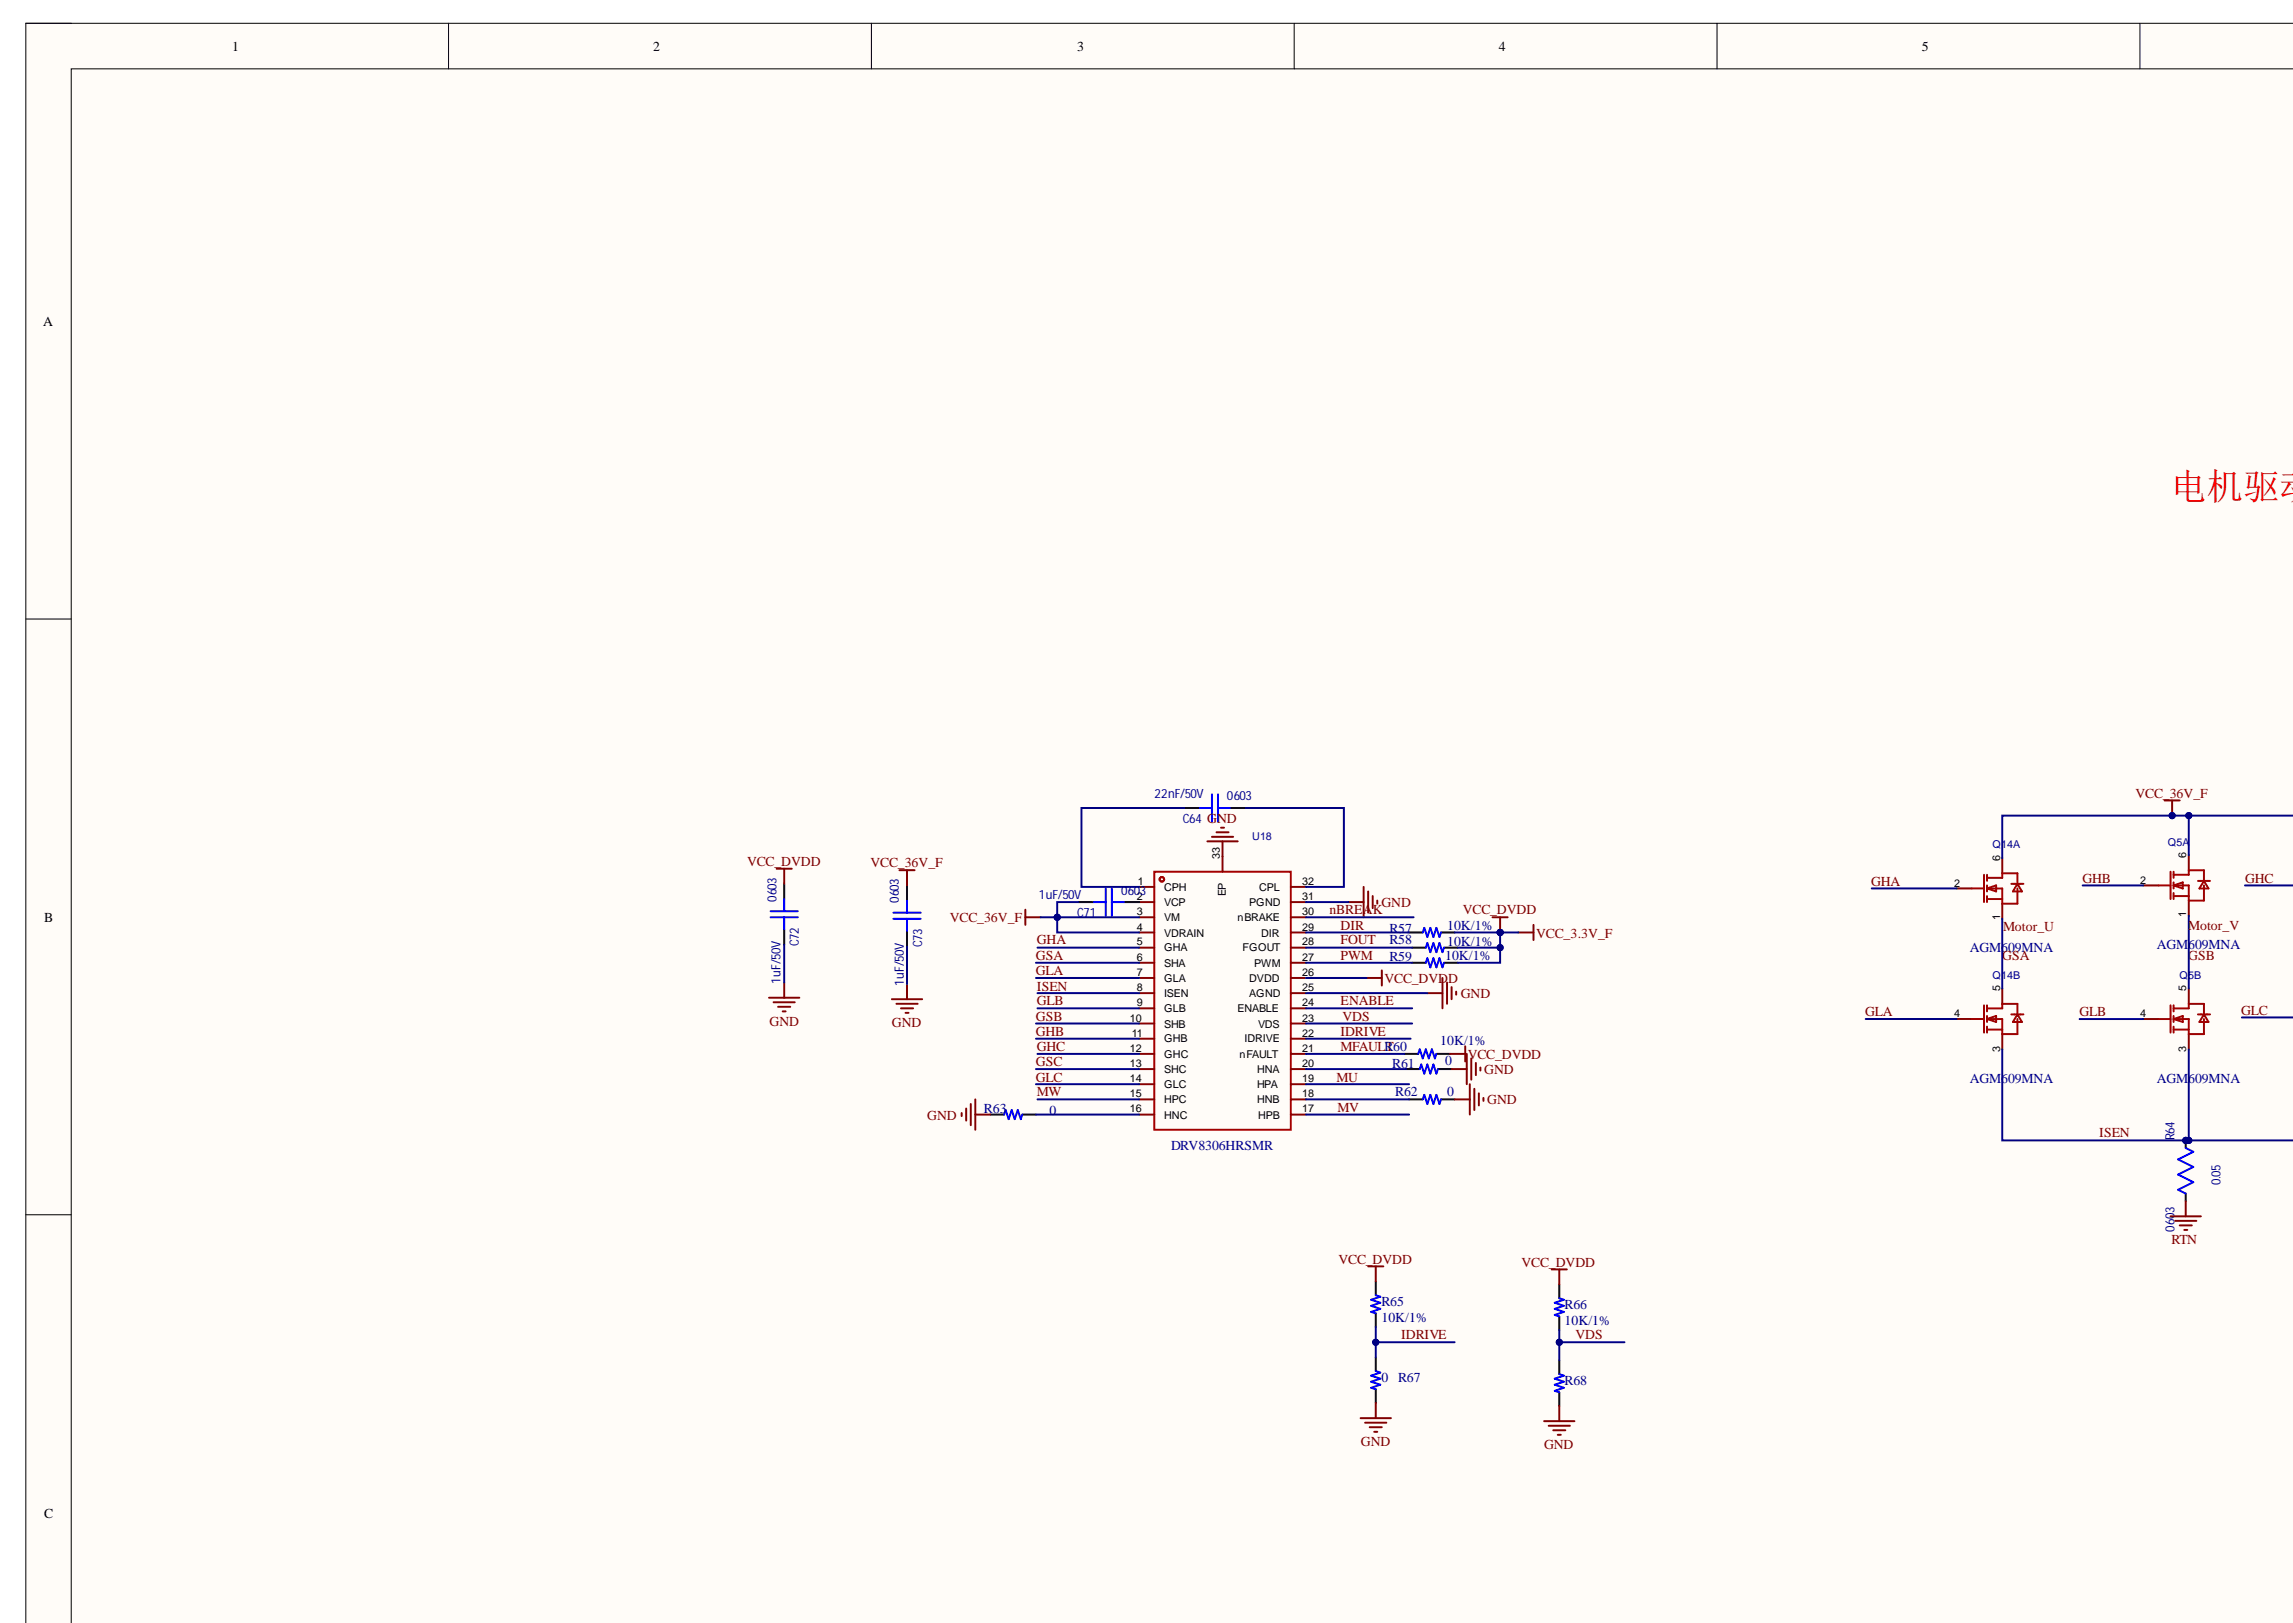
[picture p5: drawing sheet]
<svg xmlns="http://www.w3.org/2000/svg" width="198mm" height="140mm" viewBox="0 0 198 140" stroke-linecap="round" stroke-linejoin="round" font-family="sans-serif">
<defs><g id="words">
<text font-size="3.1" fill="#f00" x="187.3" y="43">电机驱动</text>
<g font-size="1.2">
<text x="20" y="4.4">1</text>
<text x="56.4" y="4.4">2</text>
<text x="93" y="4.4">3</text>
<text x="129.4" y="4.4">4</text>
<text x="165.9" y="4.4">5</text>
<text x="3.7" y="28.2">A</text>
<text x="3.8" y="79.6">B</text>
<text x="3.8" y="131">C</text>
</g>
<g font-size="1.2" fill="#800000">
<text x="184.3" y="68.8">VCC_36V_F</text>
<text x="64.5" y="74.7">VCC_DVDD</text>
<text x="75.1" y="74.8">VCC_36V_F</text>
<text x="161.5" y="76.4">GHA</text>
<text x="179.7" y="76.2">GHB</text>
<text x="193.8" y="76.2">GHC</text>
<text x="82" y="79.6">VCC_36V_F</text>
<text x="89.4" y="82.9">GSA</text>
<text x="89.5" y="81.5">GHA</text>
<text x="114.8" y="78.9">nBREAK</text>
<text x="115.7" y="82.9">PWM</text>
<text x="115.7" y="81.5">FOUT</text>
<text x="115.7" y="80.2">DIR</text>
<text x="119.2" y="78.3">GND</text>
<text x="126.3" y="78.9">VCC_DVDD</text>
<text x="132.6" y="80.9">VCC_3.3V_F</text>
<text x="172.8" y="82.9">GSA</text>
<text x="172.9" y="80.3">Motor_U</text>
<text x="188.9" y="82.9">GSB</text>
<text x="188.9" y="80.2">Motor_V</text>
<text x="66.4" y="88.5">GND</text>
<text x="77" y="88.6">GND</text>
<text x="89.4" y="84.1">GLA</text>
<text x="89.4" y="89.4">GHB</text>
<text x="89.4" y="88.1">GSB</text>
<text x="89.5" y="86.7">GLB</text>
<text x="89.5" y="85.5">ISEN</text>
<text x="115.7" y="89.4">IDRIVE</text>
<text x="115.7" y="86.7">ENABLE</text>
<text x="115.9" y="88.1">VDS</text>
<text x="119.5" y="84.8">VCC_DVDD</text>
<text x="126.1" y="86.2">GND</text>
<text x="161" y="87.7">GLA</text>
<text x="179.5" y="87.7">GLB</text>
<text x="193.4" y="87.6">GLC</text>
<text x="89.4" y="93.3">GLC</text>
<text x="89.4" y="92">GSC</text>
<text x="89.5" y="90.7">GHC</text>
<text x="89.5" y="94.6">MW</text>
<text x="115.4" y="93.3">MU</text>
<text x="115.4" y="96">MV</text>
<text x="115.7" y="90.7">MFAULR60</text>
<text x="119.6" y="90.7">T</text>
<text x="126.7" y="91.4">VCC_DVDD</text>
<text x="128.1" y="92.7">GND</text>
<text x="128.4" y="95.3">GND</text>
<text x="80" y="96.6">GND</text>
<text x="181.2" y="98.2">ISEN</text>
<text x="187.4" y="107.4">RTN</text>
<text x="115.5" y="109.1">VCC_DVDD</text>
<text x="131.3" y="109.3">VCC_DVDD</text>
<text x="120.9" y="115.6">IDRIVE</text>
<text x="136" y="115.6">VDS</text>
<text x="117.5" y="124.8">GND</text>
<text x="133.3" y="125">GND</text>
</g>
<g font-size="1.2" fill="#000080">
<text x="119.9" y="80.5">R57</text>
<text x="119.9" y="81.5">R58</text>
<text x="119.9" y="82.9">R59</text>
<text x="124.7" y="82.9">10K/1%</text>
<text x="124.9" y="81.7">10K/1%</text>
<text x="124.9" y="80.2">10K/1%</text>
<text x="170" y="82.2">AGM609MNA</text>
<text x="186.2" y="81.9">AGM609MNA</text>
<text x="120.2" y="92.2">R61</text>
<text x="120.4" y="94.6">R62</text>
<text x="124.3" y="90.2">10K/1%</text>
<text x="124.7" y="91.9">0</text>
<text x="124.9" y="94.6">0</text>
<text x="170" y="93.4">AGM609MNA</text>
<text x="186.2" y="93.4">AGM609MNA</text>
<text x="84.9" y="96">R63</text>
<text x="90.6" y="96.2">0</text>
<text x="101.1" y="99.3">DRV8306HRSMR</text>
<text x="119.2" y="112.7">R65</text>
<text x="135" y="113">R66</text>
<text x="119.2" y="114">10K/1%</text>
<text x="119.2" y="119.3">0</text>
<text x="120.7" y="119.3">R67</text>
<text x="135" y="114.3">10K/1%</text>
<text x="135" y="119.5">R68</text>
</g>
<g font-size="1.1" fill="#000080">
<text x="99.6" y="68.8">22nF/50V</text>
<text x="102.1" y="71">C64 GND</text>
<text x="105.9" y="69.1">0603</text>
<text x="67" y="77.9" transform="rotate(-90 67 77.9)">0603</text>
<text x="77.6" y="77.9" transform="rotate(-90 77.6 77.9)">0603</text>
<text x="89.7" y="77.6">1uF/50V</text>
<text x="96.8" y="77.2">0603</text>
<text x="69" y="81.7" transform="rotate(-90 69 81.7)">C72</text>
<text x="79.6" y="81.8" transform="rotate(-90 79.6 81.8)">C73</text>
<text x="93" y="79.1">C71</text>
<text x="67.4" y="84.9" transform="rotate(-90 67.4 84.9)">1uF/50V</text>
<text x="78" y="85.1" transform="rotate(-90 78 85.1)">1uF/50V</text>
<text x="187.7" y="98.4" transform="rotate(-90 187.7 98.4)">R64</text>
<text x="187.7" y="106.3" transform="rotate(-90 187.7 106.3)">0603</text>
<text x="191.7" y="102.3" transform="rotate(-90 191.7 102.3)">0.05</text>
</g>
<g font-size=".9">
<text x="98.1" y="77.7">2</text>
<text x="98.2" y="76.3">1</text>
<text x="100.5" y="76.9">CPH</text>
<text x="105.3" y="74.1" transform="rotate(-90 105.3 74.1)">33</text>
<text x="105.8" y="77.4" transform="rotate(-90 105.8 77.4)">EP</text>
<text x="108.7" y="76.9">CPL</text>
<text x="112.4" y="77.7">31</text>
<text x="112.4" y="76.3">32</text>
<text x="168.7" y="76.5">2</text>
<text x="172.6" y="74.3" transform="rotate(-90 172.6 74.3)">6</text>
<text x="184.7" y="76.3">2</text>
<text x="188.7" y="74.1" transform="rotate(-90 188.7 74.1)">6</text>
<text x="98.1" y="79">3</text>
<text x="98.1" y="80.3">4</text>
<text x="98.1" y="81.6">5</text>
<text x="98.1" y="82.9">6</text>
<text x="100.5" y="78.2">VCP</text>
<text x="100.5" y="79.5">VM</text>
<text x="100.5" y="80.8">VDRAIN</text>
<text x="100.5" y="82.1">GHA</text>
<text x="100.5" y="83.4">SHA</text>
<text x="106.8" y="79.5">nBRAKE</text>
<text x="107.2" y="82.1">FGOUT</text>
<text x="107.8" y="78.2">PGND</text>
<text x="108.3" y="83.4">PWM</text>
<text x="108.8" y="80.8">DIR</text>
<text x="112.4" y="82.9">27</text>
<text x="112.4" y="81.6">28</text>
<text x="112.4" y="80.3">29</text>
<text x="112.4" y="79">30</text>
<text x="172.6" y="79.4" transform="rotate(-90 172.6 79.4)">1</text>
<text x="188.7" y="79.1" transform="rotate(-90 188.7 79.1)">1</text>
<text x="97.5" y="88.2">10</text>
<text x="97.7" y="89.4">11</text>
<text x="98.1" y="84.2">7</text>
<text x="98.1" y="85.6">8</text>
<text x="98.1" y="86.8">9</text>
<text x="100.5" y="84.7">GLA</text>
<text x="100.5" y="86.1">ISEN</text>
<text x="100.5" y="87.3">GLB</text>
<text x="100.5" y="88.7">SHB</text>
<text x="100.5" y="90">GHB</text>
<text x="106.8" y="87.3">ENABLE</text>
<text x="107.4" y="90">IDRIVE</text>
<text x="107.8" y="86.1">AGND</text>
<text x="107.8" y="84.7">DVDD</text>
<text x="108.6" y="88.7">VDS</text>
<text x="112.4" y="89.4">22</text>
<text x="112.4" y="88.2">23</text>
<text x="112.4" y="86.8">24</text>
<text x="112.4" y="85.6">25</text>
<text x="112.4" y="84.2">26</text>
<text x="168.7" y="87.8">4</text>
<text x="172.6" y="85.6" transform="rotate(-90 172.6 85.6)">5</text>
<text x="184.7" y="87.8">4</text>
<text x="188.7" y="85.6" transform="rotate(-90 188.7 85.6)">5</text>
<text x="97.5" y="90.8">12</text>
<text x="97.5" y="92.1">13</text>
<text x="97.5" y="93.3">14</text>
<text x="97.5" y="94.7">15</text>
<text x="97.5" y="96">16</text>
<text x="100.5" y="91.3">GHC</text>
<text x="100.5" y="92.6">SHC</text>
<text x="100.5" y="93.9">GLC</text>
<text x="100.5" y="95.2">HPC</text>
<text x="107" y="91.3">nFAULT</text>
<text x="108.5" y="95.2">HNB</text>
<text x="108.5" y="93.9">HPA</text>
<text x="108.5" y="92.6">HNA</text>
<text x="112.4" y="96">17</text>
<text x="112.4" y="94.7">18</text>
<text x="112.4" y="93.3">19</text>
<text x="112.4" y="92.1">20</text>
<text x="112.4" y="90.8">21</text>
<text x="172.6" y="90.8" transform="rotate(-90 172.6 90.8)">3</text>
<text x="188.7" y="90.8" transform="rotate(-90 188.7 90.8)">3</text>
<text x="100.5" y="96.5">HNC</text>
<text x="108.6" y="96.5">HPB</text>
</g>
<g font-size=".9" fill="#000080">
<text x="108.1" y="72.5">U18</text>
<text x="172" y="73.2">Q14A</text>
<text x="187.1" y="73">Q5A</text>
<text x="172" y="84.5">Q14B</text>
<text x="188.1" y="84.5">Q5B</text>
</g>
</g></defs>
<path d="M2.2 2h195.8v138.1h-195.8z" fill-rule="evenodd" fill="#fffcf8"/>
<path d="M198 2h-195.8v138.1" fill="none" stroke="#000" stroke-width=".09"/>
<path d="M6.1 5.9h191.9v134.2h-191.9z" fill-rule="evenodd" fill="#fffcf8"/>
<path d="M2.2 2h3.9M38.7 2v3.9M75.2 2v3.9M111.7 2v3.9M148.2 2v3.9M184.7 2v3.9M198 5.9h-191.9v134.2M2.2 53.4h3.9M2.2 104.8h3.9" fill="none" stroke="#000" stroke-width=".09"/>
<g fill="none" stroke="#a00000" stroke-width=".17">
<path d="M99.6 75.2h11.8v22.3h-11.8zM170.2 76.7h1M171.2 75.5v2.3M171.5 75.5v.5M171.5 76.4v.5M171.5 77.3v.5M171.5 76.7l.8-.3v.5zM171.5 76.7h1.3v1.3h1.3v-1.3M171.5 77.6h1.3M171.5 75.8h1.3v-.4h1.3v1M173.6 76.3h1M174.1 76.3l.4 .6h-.8z"/>
<path d="M170.2 87.9h1M171.2 86.8v2.3M171.5 86.8v.5M171.5 87.7v.5M171.5 88.6v.5M171.5 87.9l.8-.2v.5zM171.5 87h1.3v-.4h1.3v1.1M171.5 87.9h1.3v1.3h1.3v-1.3M171.5 88.8h1.3M173.6 87.5h1M174.1 87.5l.4 .7h-.8z"/>
<circle cx="100.3" cy="75.9" r=".2"/>
</g>
<g fill="none" stroke="#800" stroke-width=".17">
<path d="M98.3 76.5h1.3M98.3 77.8h1.3M98.3 79.2h1.3M105.5 73.9v1.3M111.4 76.5h1.3M111.4 77.8h1.3M111.4 79.2h1.3M168.9 76.7h1.3M172.8 74.1v1.3M172.8 78v1.3M98.3 80.5h1.3M98.3 81.8h1.3"/>
<path d="M98.3 83.1h1.3M98.3 84.4h1.3M98.3 85.7h1.3M98.3 87h1.3M98.3 88.3h1.3M98.3 89.6h1.3M98.3 90.9h1.3M98.3 92.3h1.3M98.3 93.6h1.3M98.3 94.9h1.3M98.3 96.2h1.3M111.4 80.5h1.3"/>
<path d="M111.4 81.8h1.3M111.4 83.1h1.3M111.4 84.4h1.3M111.4 85.7h1.3M111.4 87h1.3M111.4 88.3h1.3M111.4 89.6h1.3M111.4 90.9h1.3M111.4 92.3h1.3M111.4 93.6h1.3M111.4 94.9h1.3M111.4 96.2h1.3"/>
<path d="M168.9 87.9h1.3M172.8 85.3v1.3M172.8 89.2v1.3"/>
</g>
<g fill="none" stroke="#800000" stroke-width=".17">
<path d="M77.6 75.1h1.3M78.3 75.1v1.3M88.5 78.5v1.3M88.5 79.2h1.3M104.2 72.6h2.6M104.6 72.2h1.8M105 71.8h1M105.4 71.4h.2M105.5 72.6v1.3M116.4 77.8h1.3M117.7 76.5v2.7M118.1 76.9v1.9"/>
<path d="M118.5 77.3v1.1M118.9 77.7v.3M77 86.2h2.6M77.4 86.6h1.8M77.8 87h1M78.2 87.4h.2M78.3 84.9v1.3M118 84.4h1.3M119.3 83.7v1.3M123.2 85.7h1.3M124.5 84.4v2.6M124.9 84.8v1.8"/>
<path d="M125.3 85.2v1M125.7 85.6v.2"/>
</g>
<path d="M78.3 76.4v1.3M93.1 77.8h1.3M97 77.8h1.3M102.2 69.7h1.4M106.2 69.7h1.3M78.3 80.3v1.3" fill="none" stroke="#000" stroke-width=".17"/>
<path d="M77.1 79.3h2.4M77.1 78.8h2.4M78.3 77.7v1.1M78.3 79.3v1M94.4 77.8h1M95.4 76.7v2.3M96 77.8h1M96 76.7v2.3M103.6 69.7h1M104.6 68.5v2.4M105.1 69.7h1.1M105.1 68.5v2.4" fill="none" stroke="#00f" stroke-width=".17"/>
<circle cx="188.7" cy="98.4" r=".26" fill="#000080"/>
<circle cx="188.7" cy="98.4" r=".26" fill="none" stroke="#000080" stroke-width=".09"/>
<path d="M188.6 98.4v.7M188.6 103v.7" fill="none" stroke="#000" stroke-width=".17"/>
<circle cx="188.7" cy="98.4" r=".26" fill="#000080"/>
<circle cx="188.7" cy="98.4" r=".26" fill="none" stroke="#000080" stroke-width=".09"/>
<path d="M188.6 99.1l.7 .3-1.3 .6 1.3 .7-1.3 .7 1.3 .6-1.3 .7 .6 .3" fill="none" stroke="#00f" stroke-width=".17"/>
<path d="M185 76.4h1.3M188.9 73.8v1.3M188.9 77.7v1.3M185 87.9h1.3M188.9 85.3v1.3M188.9 89.2v1.3" fill="none" stroke="#800" stroke-width=".17"/>
<g fill="none" stroke="#a00000" stroke-width=".17">
<path d="M186.3 76.4h1M187.3 75.2v2.4M187.6 76.4h1.3v1.3h1.3v-1.3M187.6 75.2v.6M187.6 76.1v.6M187.6 77.1v.5M187.6 77.3h1.3M187.6 75.5h1.3v-.4h1.3v1M187.6 76.4l.8-.3v.6zM189.7 76h1.1M190.2 76l.4 .7h-.8zM186.3 87.9h1"/>
<path d="M187.3 86.8v2.3M187.6 86.8v.5M187.6 87.7v.5M187.6 88.6v.5M187.6 87h1.3v-.4h1.3v1.1M187.6 87.9h1.3v1.3h1.3v-1.3M187.6 87.9l.8-.2v.5zM187.6 88.8h1.3M189.7 87.5h1.1M190.2 87.5l.4 .7h-.8z"/>
</g>
<path d="M186.8 69.1h1.3M187.5 69.1v1.3M187.3 105h2.7M187.7 105.4h1.9M188.1 105.7h1.1M188.5 106.1h.3M188.6 103.7v1.3" fill="none" stroke="#800000" stroke-width=".17"/>
<circle cx="187.5" cy="70.4" r=".26" fill="#000080"/>
<circle cx="187.5" cy="70.4" r=".26" fill="none" stroke="#000080" stroke-width=".09"/>
<g fill="none" stroke="#000" stroke-width=".17">
<path d="M67.7 76.3v1.3M67.7 80.2v1.3M85.5 96.2h1.2M88.2 96.2h1.2M121.2 90.9h1.2M121.4 92.3h1.1M121.6 80.5h1.2M121.6 94.9h1.2M121.9 81.8h1.2M121.9 83.1h1.2M124 90.9h1.2M124.1 92.3h1.2"/>
<path d="M124.4 80.5h1.1M124.4 94.9h1.1M124.6 81.8h1.2M124.6 83.1h1.2M118.7 110.6v1.2M118.7 113.3v1.2M118.7 117.1v1.2M118.7 119.9v1.2M134.6 110.8v1.2M134.6 113.6v1.2M134.6 117.4v1.2M134.6 120.1v1.2"/>
</g>
<g fill="none" stroke="#00f" stroke-width=".17">
<path d="M66.5 79.2h2.4M66.5 78.6h2.4M67.7 77.6v1M67.7 79.2v1M86.7 96.2l.1-.4 .3 .8 .2-.8 .3 .8 .2-.8 .3 .8 .1-.4M122.4 90.9l.1-.4 .3 .8 .3-.8 .2 .8 .3-.8 .2 .8 .2-.4M122.5 92.3l.2-.4 .2 .7 .3-.7 .3 .7 .2-.7 .3 .7 .1-.3M122.8 80.5l.1-.4 .3 .8 .3-.8 .2 .8 .3-.8 .2 .8 .2-.4M122.8 94.9l.1-.4 .3 .8 .3-.8 .2 .8 .3-.8 .2 .8 .2-.4M123.1 81.8l.1-.4 .3 .8 .2-.8 .3 .8 .2-.8 .3 .8 .1-.4M123.1 83.1l.1-.4 .3 .8 .2-.8 .3 .8 .2-.8 .3 .8 .1-.4M118.7 111.8l.4 .1-.8 .3 .8 .2-.8 .3 .8 .2-.8 .3 .4 .1"/>
<path d="M118.7 118.3l.4 .1-.8 .3 .8 .3-.8 .2 .8 .3-.8 .3 .4 .1M134.6 112l.4 .2-.8 .2 .8 .3-.8 .2 .8 .3-.8 .3 .4 .1M134.6 118.6l.4 .1-.8 .3 .8 .2-.8 .3 .8 .3-.8 .2 .4 .1"/>
</g>
<g fill="none" stroke="#800000" stroke-width=".17">
<path d="M67 75h1.3M67.7 75v1.3M132.4 79.8v1.3M66.4 86.1h2.6M66.8 86.5h1.8M67.2 86.9h1M67.6 87.3h.2M67.7 84.8v1.3M83 96v.3M83.4 95.7v1M83.8 95.3v1.8M84.2 94.9v2.6"/>
<path d="M84.2 96.2h1.3M125.2 90.9h1.3M125.3 92.3h1.3M125.5 94.9h1.4M126.5 90.3v1.3M126.6 90.9v2.7M126.9 93.6v2.6M127 91.3v1.9M127.2 94v1.8M127.4 91.7v1.1M127.6 94.3v1.1M127.8 92.1v.3"/>
<path d="M128 94.7v.3M131 80.5h1.4M118.1 109.3h1.3M118.7 109.3v1.3M133.9 109.5h1.3M134.6 109.5v1.3M117.4 122.4h2.7M117.8 122.8h1.9M118.2 123.2h1.1M118.6 123.6h.3M118.7 121.1v1.3M133.3 122.6h2.6"/>
<path d="M133.7 123h1.8M134.1 123.4h1M134.4 123.8h.3M134.6 121.3v1.3"/>
</g>
<path d="M93.1 77.8h-1.9v1.4M102.2 69.7h-8.9v6.8h5M107.5 69.7h8.5v6.8h-3.3M112.7 84.4h5.3M112.7 85.7h10.5" fill="none" stroke="#000080" stroke-width=".17"/>
<circle cx="91.2" cy="79.2" r=".26" fill="#000080"/>
<circle cx="91.2" cy="79.2" r=".26" fill="none" stroke="#000080" stroke-width=".09"/>
<path d="M91.2 79.2v1.3h7.1M78.3 81.6v3.3" fill="none" stroke="#000080" stroke-width=".17"/>
<circle cx="91.2" cy="79.2" r=".26" fill="#000080"/>
<circle cx="91.2" cy="79.2" r=".26" fill="none" stroke="#000080" stroke-width=".09"/>
<g fill="none" stroke="#000080" stroke-width=".17">
<path d="M112.7 77.8h3.7M161.5 76.7h7.4M172.8 79.3v6M179.8 76.4h5.2M188.9 70.4v3.4M188.9 79v6.3M193.8 76.4h4.2M89.4 83.1h8.9M89.4 84.4h8.9M89.4 88.3h8.9M89.4 89.6h8.9M89.4 92.3h8.9"/>
<path d="M89.4 93.6h8.9M89.4 96.2h8.9M89.5 81.8h8.8M89.5 87h8.8M89.5 90.9h8.8M89.5 94.9h8.8M112.7 81.8h9.2M112.7 83.1h9.2M112.7 87h9.2M112.7 88.3h9.2M112.7 89.6h9.1M112.7 90.9h8.5"/>
<path d="M112.7 92.3h8.7M112.7 93.6h8.9M112.7 94.9h8.9M112.7 96.2h8.9M112.7 80.5h8.9M161 87.9h7.9M179.5 87.9h5.5M193.5 87.8h4.5"/>
</g>
<circle cx="188.9" cy="70.4" r=".26" fill="#000080"/>
<circle cx="188.9" cy="70.4" r=".26" fill="none" stroke="#000080" stroke-width=".09"/>
<path d="M188.9 90.5v7.9" fill="none" stroke="#000080" stroke-width=".17"/>
<circle cx="188.9" cy="98.4" r=".26" fill="#000080"/>
<circle cx="188.9" cy="98.4" r=".26" fill="none" stroke="#000080" stroke-width=".09"/>
<path d="M89.5 85.7h8.8M118.7 115.8h6.8" fill="none" stroke="#000080" stroke-width=".17"/>
<circle cx="118.7" cy="115.8" r=".26" fill="#000080"/>
<circle cx="118.7" cy="115.8" r=".26" fill="none" stroke="#000080" stroke-width=".09"/>
<path d="M134.6 115.8h5.6" fill="none" stroke="#000080" stroke-width=".17"/>
<circle cx="134.6" cy="115.8" r=".26" fill="#000080"/>
<circle cx="134.6" cy="115.8" r=".26" fill="none" stroke="#000080" stroke-width=".09"/>
<path d="M129.5 80.5h1.5" fill="none" stroke="#000080" stroke-width=".17"/>
<circle cx="129.5" cy="80.5" r=".26" fill="#000080"/>
<circle cx="129.5" cy="80.5" r=".26" fill="none" stroke="#000080" stroke-width=".09"/>
<path d="M125.5 80.5h4" fill="none" stroke="#000080" stroke-width=".17"/>
<circle cx="129.5" cy="80.5" r=".26" fill="#000080"/>
<circle cx="129.5" cy="80.5" r=".26" fill="none" stroke="#000080" stroke-width=".09"/>
<path d="M67.7 81.5v3.3M129.5 80.5v1.3h-3.7" fill="none" stroke="#000080" stroke-width=".17"/>
<circle cx="129.5" cy="81.8" r=".26" fill="#000080"/>
<circle cx="129.5" cy="81.8" r=".26" fill="none" stroke="#000080" stroke-width=".09"/>
<circle cx="129.5" cy="80.5" r=".26" fill="#000080"/>
<circle cx="129.5" cy="80.5" r=".26" fill="none" stroke="#000080" stroke-width=".09"/>
<path d="M129.5 81.8v1.3h-3.7" fill="none" stroke="#000080" stroke-width=".17"/>
<circle cx="129.5" cy="81.8" r=".26" fill="#000080"/>
<circle cx="129.5" cy="81.8" r=".26" fill="none" stroke="#000080" stroke-width=".09"/>
<path d="M89.8 79.2h8.5" fill="none" stroke="#000080" stroke-width=".17"/>
<circle cx="91.2" cy="79.2" r=".26" fill="#000080"/>
<circle cx="91.2" cy="79.2" r=".26" fill="none" stroke="#000080" stroke-width=".09"/>
<path d="M118.7 114.5v2.6" fill="none" stroke="#000080" stroke-width=".17"/>
<circle cx="118.7" cy="115.8" r=".26" fill="#000080"/>
<circle cx="118.7" cy="115.8" r=".26" fill="none" stroke="#000080" stroke-width=".09"/>
<path d="M134.6 114.8v2.6" fill="none" stroke="#000080" stroke-width=".17"/>
<circle cx="134.6" cy="115.8" r=".26" fill="#000080"/>
<circle cx="134.6" cy="115.8" r=".26" fill="none" stroke="#000080" stroke-width=".09"/>
<path d="M172.8 90.5v7.9h25.2" fill="none" stroke="#000080" stroke-width=".17"/>
<circle cx="188.7" cy="98.4" r=".26" fill="#000080"/>
<circle cx="188.7" cy="98.4" r=".26" fill="none" stroke="#000080" stroke-width=".09"/>
<circle cx="188.9" cy="98.4" r=".26" fill="#000080"/>
<circle cx="188.9" cy="98.4" r=".26" fill="none" stroke="#000080" stroke-width=".09"/>
<path d="M198 70.4h-25.2v3.7" fill="none" stroke="#000080" stroke-width=".17"/>
<circle cx="187.5" cy="70.4" r=".26" fill="#000080"/>
<circle cx="187.5" cy="70.4" r=".26" fill="none" stroke="#000080" stroke-width=".09"/>
<circle cx="188.9" cy="70.4" r=".26" fill="#000080"/>
<circle cx="188.9" cy="70.4" r=".26" fill="none" stroke="#000080" stroke-width=".09"/>
<path d="M128.8 79.2h1.3M129.5 79.2v1.3" fill="none" stroke="#800000" stroke-width=".17"/>
<circle cx="129.5" cy="80.5" r=".26" fill="#000080"/>
<circle cx="129.5" cy="80.5" r=".26" fill="none" stroke="#000080" stroke-width=".09"/>
<path d="M112.7 79.2h9.3" fill="none" stroke="#000080" stroke-width=".17"/>
<use href="#words"/>
</svg>
